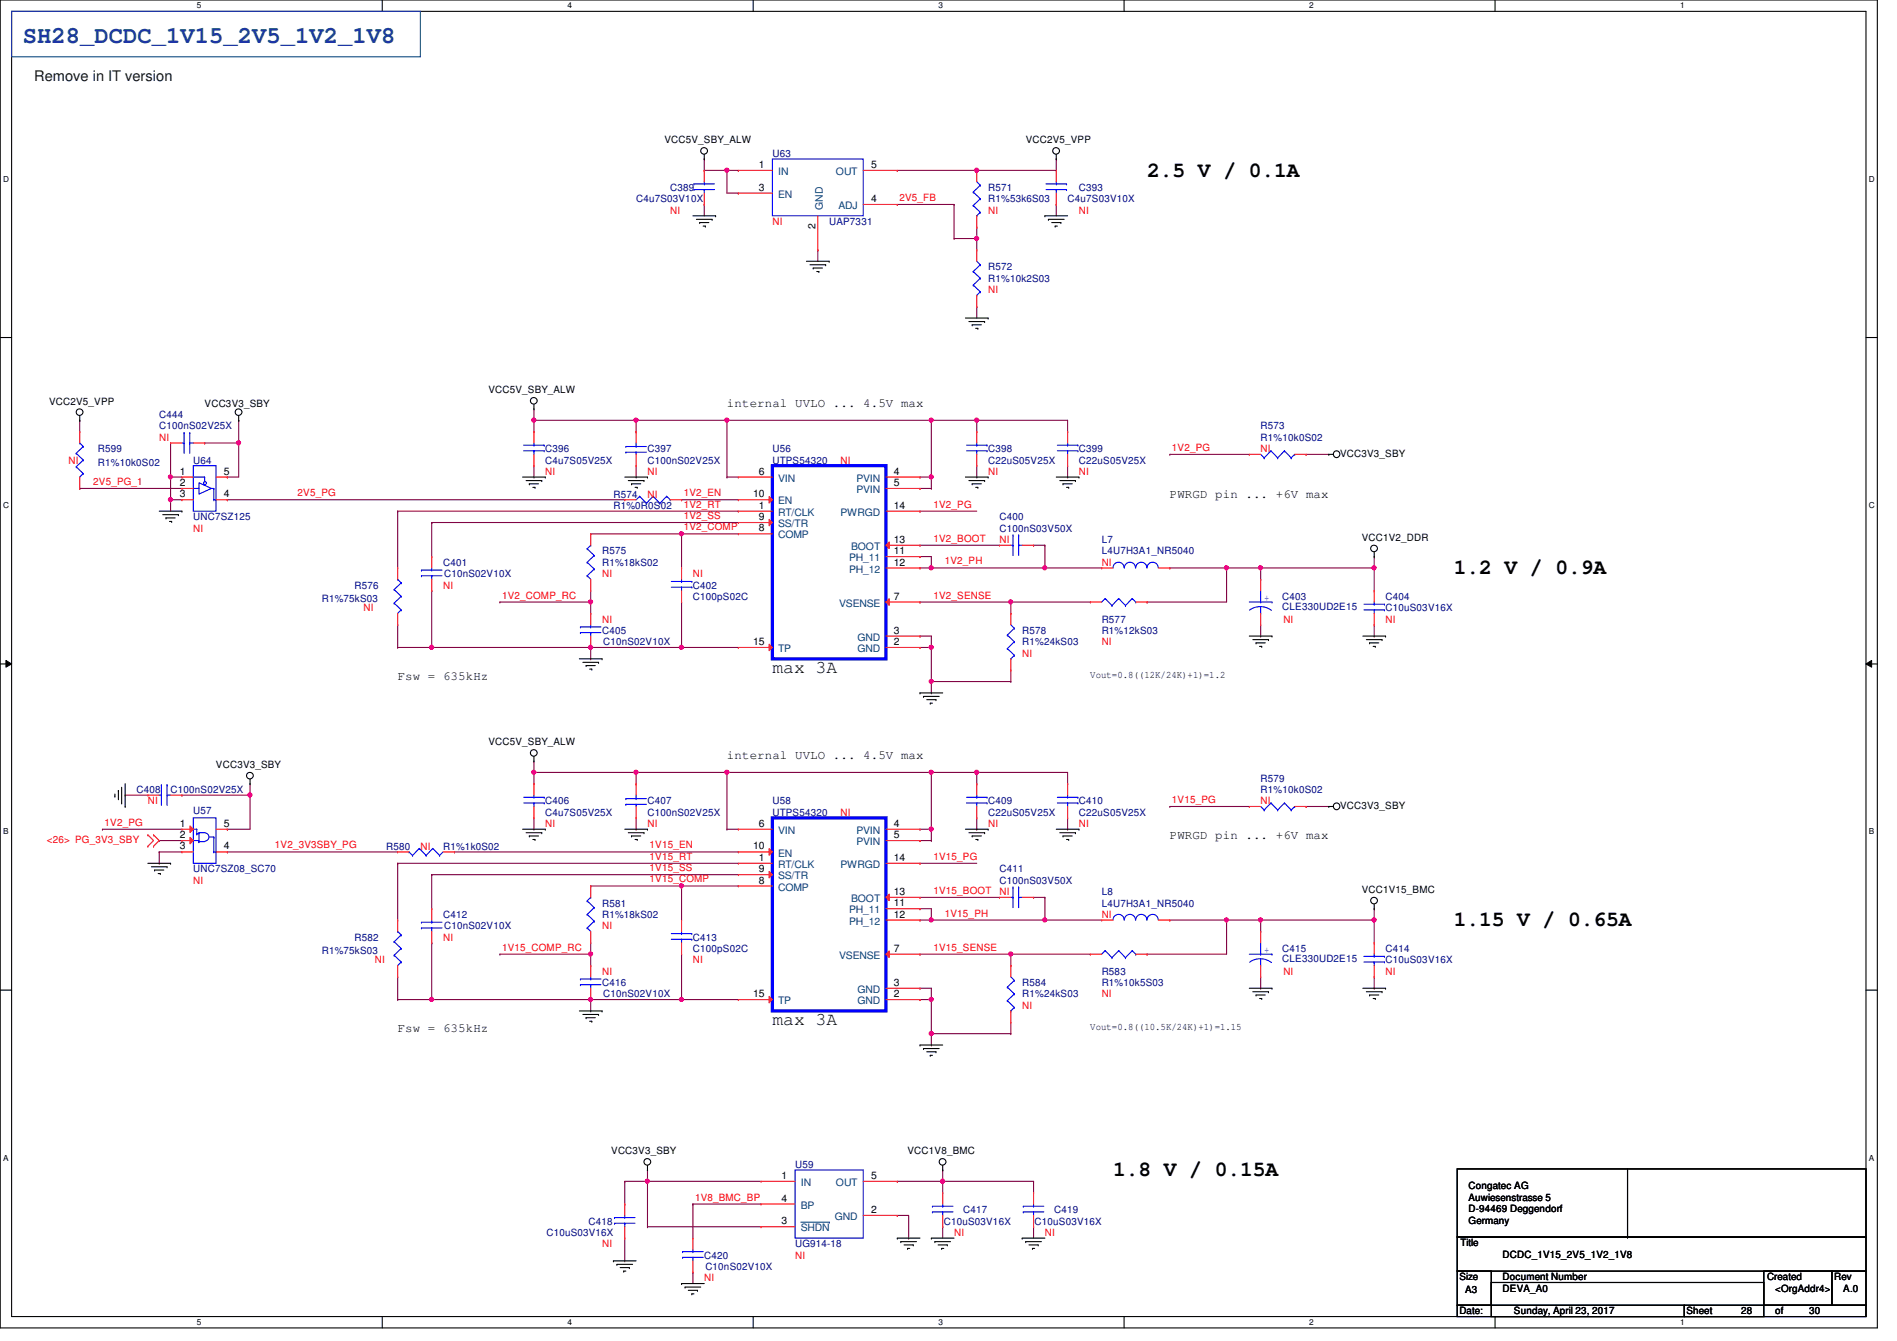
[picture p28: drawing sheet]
<svg xmlns="http://www.w3.org/2000/svg" width="297mm" height="210mm" viewBox="0 0 297 210" stroke-linecap="round" stroke-linejoin="round" font-family="sans-serif">
<defs><g id="words">
<text font-size="3.7" fill="#004080" x="3.6" y="6.7">SH28_DCDC_1V15_2V5_1V2_1V8</text>
<g font-size="3.3">
<text x="179.6" y="27.6">2.5 V / 0.1A</text>
<text x="227.6" y="89.9">1.2 V / 0.9A</text>
<text x="227.6" y="145">1.15 V / 0.65A</text>
<text x="174.3" y="184.1">1.8 V / 0.15A</text>
</g>
<g font-size="2.8">
<text x="120.9" y="105.4">max 3A</text>
<text x="120.9" y="160.5">max 3A</text>
</g>
<text font-size="2.3" fill="#004000" x="5.4" y="12.7">Remove in IT version</text>
<g font-size="1.9">
<text x="113.8" y="63.8">internal UVLO ... 4.5V max</text>
<text x="183.2" y="78">PWRGD pin ... +6V max</text>
<text x="62.3" y="106.4">Fsw = 635kHz</text>
<text x="113.8" y="118.9">internal UVLO ... 4.5V max</text>
<text x="183.2" y="131.3">PWRGD pin ... +6V max</text>
<text x="62.3" y="161.5">Fsw = 635kHz</text>
</g>
<g font-size="1.6">
<text x="104.1" y="22.4">VCC5V_SBY_ALW</text>
<text x="160.6" y="22.4">VCC2V5_VPP</text>
<text x="118.8" y="26.3">1</text>
<text x="118.8" y="29.8">3</text>
<text x="136.4" y="26.3">5</text>
<text x="127.7" y="35.9" transform="rotate(-90 127.7 35.9)">2</text>
<text x="136.4" y="31.6">4</text>
<text x="7.7" y="63.3">VCC2V5_VPP</text>
<text x="32" y="63.7">VCC3V3_SBY</text>
<text x="76.5" y="61.6">VCC5V_SBY_ALW</text>
<text x="209.8" y="71.5">VCC3V3_SBY</text>
<text x="28.1" y="74.3">1</text>
<text x="28.1" y="76.1">2</text>
<text x="28.1" y="77.9">3</text>
<text x="35" y="77.9">4</text>
<text x="35" y="74.3">5</text>
<text x="117.9" y="77.9">10</text>
<text x="118.8" y="74.3">6</text>
<text x="140" y="74.3">4</text>
<text x="140" y="76.1">5</text>
<text x="118.8" y="79.6">1</text>
<text x="118.8" y="83.2">8</text>
<text x="118.8" y="81.4">9</text>
<text x="140" y="79.6">14</text>
<text x="140" y="85">13</text>
<text x="140" y="88.5">12</text>
<text x="140" y="86.7">11</text>
<text x="213.2" y="84.7">VCC1V2_DDR</text>
<text x="140" y="93.9">7</text>
<text x="117.9" y="101">15</text>
<text x="140" y="101">2</text>
<text x="140" y="99.2">3</text>
<text x="170.7" y="106.1">Vout=0.8((12K/24K)+1)=1.2</text>
<text x="76.5" y="116.7">VCC5V_SBY_ALW</text>
<text x="33.8" y="120.2">VCC3V3_SBY</text>
<text x="28.1" y="129.4">1</text>
<text x="28.1" y="131.2">2</text>
<text x="35" y="129.4">5</text>
<text x="118.8" y="129.4">6</text>
<text x="140" y="129.4">4</text>
<text x="140" y="131.2">5</text>
<text x="209.8" y="126.6">VCC3V3_SBY</text>
<text x="28.1" y="133">3</text>
<text x="35" y="133">4</text>
<text x="117.9" y="133">10</text>
<text x="118.8" y="134.7">1</text>
<text x="118.8" y="136.5">9</text>
<text x="140" y="134.7">14</text>
<text x="118.8" y="138.3">8</text>
<text x="140" y="140.1">13</text>
<text x="140" y="143.6">12</text>
<text x="140" y="141.9">11</text>
<text x="213.2" y="139.8">VCC1V15_BMC</text>
<text x="140" y="149">7</text>
<text x="140" y="154.3">3</text>
<text x="117.9" y="156.1">15</text>
<text x="140" y="156.1">2</text>
<text x="170.7" y="161.2">Vout=0.8((10.5K/24K)+1)=1.15</text>
<text x="95.7" y="180.7">VCC3V3_SBY</text>
<text x="122.4" y="184.5">1</text>
<text x="136.4" y="184.5">5</text>
<text x="142.1" y="180.7">VCC1V8_BMC</text>
<text x="122.4" y="191.6">3</text>
<text x="122.4" y="188.1">4</text>
<text x="136.4" y="189.9">2</text>
<text x="230" y="186.2">Congatec AG</text>
<text x="230" y="188">Auwiesenstrasse 5</text>
<text x="230" y="189.7">D-94469 Deggendorf</text>
<text x="230" y="191.5">Germany</text>
<text x="228.7" y="195.1">Title</text>
<text x="235.3" y="196.8">DCDC_1V15_2V5_1V2_1V8</text>
<text x="228.5" y="200.4">Size</text>
<text x="229.4" y="202.4">A3</text>
<text x="235.3" y="202.2">DEVA_A0</text>
<text x="235.3" y="200.4">Document Number</text>
<text x="276.7" y="200.4">Created</text>
<text x="278" y="202.2">&lt;OrgAddr4&gt;</text>
<text x="287.2" y="200.4">Rev</text>
<text x="288.6" y="202.2">A.0</text>
<text x="228.5" y="205.7">Date:</text>
<text x="237.1" y="205.7">Sunday, April 23, 2017</text>
<text x="264.1" y="205.7">Sheet</text>
<text x="272.6" y="205.7">28</text>
<text x="278" y="205.7">of</text>
<text x="283.3" y="205.7">30</text>
</g>
<g font-size="1.6" fill="#000080">
<text x="104.9" y="29.9">C389</text>
<text x="120.9" y="24.6">U63</text>
<text x="154.7" y="29.9">R571</text>
<text x="168.9" y="29.9">C393</text>
<text x="99.6" y="31.7">C4u7S03V10X</text>
<text x="129.8" y="35.2">UAP7331</text>
<text x="154.7" y="31.7">R1%53k6S03</text>
<text x="167.2" y="31.7">C4u7S03V10X</text>
<text x="154.7" y="42.3">R572</text>
<text x="154.7" y="44.1">R1%10k2S03</text>
<text x="24.9" y="65.4">C444</text>
<text x="15.3" y="70.8">R599</text>
<text x="24.9" y="67.2">C100nS02V25X</text>
<text x="85.4" y="70.8">C396</text>
<text x="101.4" y="70.8">C397</text>
<text x="120.9" y="70.8">U56</text>
<text x="154.7" y="70.8">C398</text>
<text x="168.9" y="70.8">C399</text>
<text x="197.4" y="67.2">R573</text>
<text x="197.4" y="69">R1%10k0S02</text>
<text x="15.3" y="72.9">R1%10k0S02</text>
<text x="30.3" y="72.6">U64</text>
<text x="85.4" y="72.6">C4u7S05V25X</text>
<text x="96.1" y="77.9">R574</text>
<text x="101.4" y="72.6">C100nS02V25X</text>
<text x="120.9" y="72.6">UTPS54320</text>
<text x="154.7" y="72.6">C22uS05V25X</text>
<text x="168.9" y="72.6">C22uS05V25X</text>
<text x="30.3" y="81.4">UNC7SZ125</text>
<text x="96.1" y="79.7">R1%0R0S02</text>
<text x="156.5" y="81.4">C400</text>
<text x="156.5" y="83.2">C100nS03V50X</text>
<text x="69.4" y="88.6">C401</text>
<text x="94.3" y="86.8">R575</text>
<text x="94.3" y="88.6">R1%18kS02</text>
<text x="172.5" y="85">L7</text>
<text x="172.5" y="86.8">L4U7H3A1_NR5040</text>
<text x="50.4" y="94.2">R1%75kS03</text>
<text x="55.5" y="92.1">R576</text>
<text x="69.6" y="90.3">C10nS02V10X</text>
<text x="108.5" y="92.1">C402</text>
<text x="108.5" y="93.9">C100pS02C</text>
<text x="200.8" y="93.9">C403</text>
<text x="200.8" y="95.5">CLE330UD2E15</text>
<text x="217" y="93.9">C404</text>
<text x="217" y="95.7">C10uS03V16X</text>
<text x="94.3" y="99.2">C405</text>
<text x="94.4" y="101">C10nS02V10X</text>
<text x="160.1" y="99.2">R578</text>
<text x="160.1" y="101">R1%24kS03</text>
<text x="172.5" y="97.5">R577</text>
<text x="172.5" y="99.2">R1%12kS03</text>
<text x="21.4" y="124.1">C408</text>
<text x="26.7" y="124.1">C100nS02V25X</text>
<text x="85.4" y="125.9">C406</text>
<text x="101.4" y="125.9">C407</text>
<text x="120.9" y="125.9">U58</text>
<text x="154.7" y="125.9">C409</text>
<text x="168.9" y="125.9">C410</text>
<text x="197.4" y="122.3">R579</text>
<text x="197.4" y="124.1">R1%10k0S02</text>
<text x="30.3" y="127.3">U57</text>
<text x="85.4" y="127.7">C4u7S05V25X</text>
<text x="101.4" y="127.7">C100nS02V25X</text>
<text x="120.9" y="127.7">UTPS54320</text>
<text x="154.7" y="127.7">C22uS05V25X</text>
<text x="168.9" y="127.7">C22uS05V25X</text>
<text x="30.3" y="136.6">UNC7SZ08_SC70</text>
<text x="60.5" y="133">R580</text>
<text x="69.4" y="133">R1%1k0S02</text>
<text x="156.5" y="136.6">C411</text>
<text x="69.4" y="143.7">C412</text>
<text x="94.3" y="141.9">R581</text>
<text x="94.3" y="143.7">R1%18kS02</text>
<text x="156.5" y="138.3">C100nS03V50X</text>
<text x="172.5" y="140.1">L8</text>
<text x="172.5" y="141.9">L4U7H3A1_NR5040</text>
<text x="50.4" y="149.4">R1%75kS03</text>
<text x="55.5" y="147.2">R582</text>
<text x="69.6" y="145.5">C10nS02V10X</text>
<text x="108.5" y="147.2">C413</text>
<text x="108.5" y="149">C100pS02C</text>
<text x="200.8" y="149">C415</text>
<text x="217" y="149">C414</text>
<text x="94.3" y="154.3">C416</text>
<text x="160.1" y="154.3">R584</text>
<text x="172.5" y="152.6">R583</text>
<text x="172.5" y="154.3">R1%10k5S03</text>
<text x="200.8" y="150.6">CLE330UD2E15</text>
<text x="217" y="150.8">C10uS03V16X</text>
<text x="94.4" y="156.1">C10nS02V10X</text>
<text x="160.1" y="156.1">R1%24kS03</text>
<text x="124.5" y="182.8">U59</text>
<text x="92.2" y="191.7">C418</text>
<text x="147.8" y="191.7">C10uS03V16X</text>
<text x="150.8" y="189.9">C417</text>
<text x="162" y="191.7">C10uS03V16X</text>
<text x="165.1" y="189.9">C419</text>
<text x="85.6" y="193.5">C10uS03V16X</text>
<text x="110.3" y="197">C420</text>
<text x="124.5" y="195.2">UG914-18</text>
<text x="110.4" y="198.8">C10nS02V10X</text>
</g>
<g font-size="1.6" fill="#004080">
<text x="121.8" y="27.4">IN</text>
<text x="130.9" y="27.4">OUT</text>
<text x="121.8" y="30.9">EN</text>
<text x="128.8" y="32.9" transform="rotate(-90 128.8 32.9)">GND</text>
<text x="131.3" y="32.7">ADJ</text>
<text x="121.8" y="75.4">VIN</text>
<text x="134.1" y="75.4">PVIN</text>
<text x="134.1" y="77.2">PVIN</text>
<text x="121.8" y="80.7">RT/CLK</text>
<text x="121.8" y="82.5">SS/TR</text>
<text x="121.8" y="79">EN</text>
<text x="131.6" y="80.7">PWRGD</text>
<text x="121.8" y="84.3">COMP</text>
<text x="133" y="89.6">PH_12</text>
<text x="133" y="87.8">PH_11</text>
<text x="133.3" y="86.1">BOOT</text>
<text x="131.4" y="95">VSENSE</text>
<text x="134.3" y="100.3">GND</text>
<text x="121.8" y="102.1">TP</text>
<text x="134.3" y="102.1">GND</text>
<text x="121.8" y="130.5">VIN</text>
<text x="134.1" y="130.5">PVIN</text>
<text x="121.8" y="135.8">RT/CLK</text>
<text x="121.8" y="137.6">SS/TR</text>
<text x="121.8" y="134.1">EN</text>
<text x="131.6" y="135.8">PWRGD</text>
<text x="134.1" y="132.3">PVIN</text>
<text x="121.8" y="139.4">COMP</text>
<text x="133" y="143">PH_11</text>
<text x="133.3" y="141.2">BOOT</text>
<text x="133" y="144.7">PH_12</text>
<text x="131.4" y="150.1">VSENSE</text>
<text x="134.3" y="155.4">GND</text>
<text x="121.8" y="157.2">TP</text>
<text x="134.3" y="157.2">GND</text>
<text x="125.4" y="185.6">IN</text>
<text x="130.9" y="185.6">OUT</text>
<text x="125.4" y="189.2">BP</text>
<text x="130.7" y="191">GND</text>
<text x="125.4" y="192.7">SHDN</text>
</g>
<g font-size="1.6" fill="#f00">
<text x="104.9" y="33.4">NI</text>
<text x="120.9" y="35.2">NI</text>
<text x="140.8" y="31.5">2V5_FB</text>
<text x="154.7" y="33.4">NI</text>
<text x="168.9" y="33.4">NI</text>
<text x="154.7" y="45.9">NI</text>
<text x="24.9" y="69">NI</text>
<text x="183.5" y="70.6">1V2_PG</text>
<text x="197.4" y="70.8">NI</text>
<text x="10.7" y="72.6">NI</text>
<text x="14.6" y="75.9">2V5_PG_1</text>
<text x="46.6" y="77.7">2V5_PG</text>
<text x="85.4" y="74.3">NI</text>
<text x="101.4" y="74.3">NI</text>
<text x="101.4" y="77.9">NI</text>
<text x="107.1" y="77.7">1V2_EN</text>
<text x="131.6" y="72.6">NI</text>
<text x="154.7" y="74.3">NI</text>
<text x="168.9" y="74.3">NI</text>
<text x="30.3" y="83.2">NI</text>
<text x="107.1" y="79.5">1V2_RT</text>
<text x="107.1" y="83">1V2_COMP</text>
<text x="107.1" y="81.2">1V2_SS</text>
<text x="146.2" y="79.5">1V2_PG</text>
<text x="146.2" y="84.8">1V2_BOOT</text>
<text x="148" y="88.3">1V2_PH</text>
<text x="156.5" y="85">NI</text>
<text x="172.5" y="88.6">NI</text>
<text x="56.9" y="95.7">NI</text>
<text x="69.4" y="92.1">NI</text>
<text x="78.6" y="93.7">1V2_COMP_RC</text>
<text x="94.3" y="90.3">NI</text>
<text x="108.5" y="90.3">NI</text>
<text x="146.2" y="93.7">1V2_SENSE</text>
<text x="94.3" y="97.5">NI</text>
<text x="172.5" y="101">NI</text>
<text x="201" y="97.5">NI</text>
<text x="217" y="97.5">NI</text>
<text x="160.1" y="102.8">NI</text>
<text x="23.2" y="125.9">NI</text>
<text x="183.5" y="125.7">1V15_PG</text>
<text x="197.4" y="125.9">NI</text>
<text x="7.3" y="132">&lt;26&gt; PG_3V3_SBY</text>
<text x="16.4" y="129.2">1V2_PG</text>
<text x="85.4" y="129.5">NI</text>
<text x="101.4" y="129.5">NI</text>
<text x="131.6" y="127.7">NI</text>
<text x="154.7" y="129.5">NI</text>
<text x="168.9" y="129.5">NI</text>
<text x="43" y="132.8">1V2_3V3SBY_PG</text>
<text x="65.8" y="133">NI</text>
<text x="101.7" y="134.6">1V15_RT</text>
<text x="101.7" y="136.4">1V15_SS</text>
<text x="101.7" y="132.8">1V15_EN</text>
<text x="146.2" y="134.6">1V15_PG</text>
<text x="30.3" y="138.3">NI</text>
<text x="101.7" y="138.1">1V15_COMP</text>
<text x="146.2" y="139.9">1V15_BOOT</text>
<text x="148" y="143.5">1V15_PH</text>
<text x="156.5" y="140.1">NI</text>
<text x="172.5" y="143.7">NI</text>
<text x="69.4" y="147.2">NI</text>
<text x="78.6" y="148.8">1V15_COMP_RC</text>
<text x="94.3" y="145.5">NI</text>
<text x="146.2" y="148.8">1V15_SENSE</text>
<text x="58.7" y="150.8">NI</text>
<text x="94.3" y="152.6">NI</text>
<text x="108.5" y="150.8">NI</text>
<text x="201" y="152.6">NI</text>
<text x="217" y="152.6">NI</text>
<text x="160.1" y="157.9">NI</text>
<text x="172.5" y="156.1">NI</text>
<text x="108.8" y="187.9">1V8_BMC_BP</text>
<text x="94.3" y="195.2">NI</text>
<text x="124.5" y="197">NI</text>
<text x="149.4" y="193.5">NI</text>
<text x="163.6" y="193.5">NI</text>
<text x="110.3" y="200.6">NI</text>
</g>
<g font-size="1.6" fill="#00f">
<text x="197.9" y="94">+</text>
<text x="197.9" y="149.1">+</text>
</g>
<g font-size="1.3">
<text x="30.8" y="1.3">5</text>
<text x="88.9" y="1.3">4</text>
<text x="146.9" y="1.3">3</text>
<text x="205" y="1.3">2</text>
<text x="263.1" y="1.3">1</text>
<text x=".5" y="28.4">D</text>
<text x="292.6" y="28.4">D</text>
<text x=".5" y="79.5">C</text>
<text x="292.6" y="79.5">C</text>
<text x=".5" y="130.6">B</text>
<text x="292.6" y="130.6">B</text>
<text x=".5" y="181.7">A</text>
<text x="292.6" y="181.7">A</text>
<text x="30.8" y="207.4">5</text>
<text x="88.9" y="207.4">4</text>
<text x="146.9" y="207.4">3</text>
<text x="205" y="207.4">2</text>
<text x="263.1" y="207.4">1</text>
</g>
</g></defs>
<path d="M0 0h294v207.9h-294zM1.8 1.8h290.4v204.3h-290.4z" fill="none" stroke="#000" stroke-width=".17"/>
<g fill="#fff">
<path d="M30.8 .2h.7v1.4h-.7z"/>
<path d="M30.8 206.2h.7v1.4h-.7z"/>
</g>
<path d="M59.9 0v1.8M59.9 206.1v1.8" fill="none" stroke="#000" stroke-width=".17"/>
<g fill="#fff">
<path d="M88.9 .2h.6v1.4h-.6z"/>
<path d="M88.9 206.2h.6v1.4h-.6z"/>
</g>
<path d="M117.9 0v1.8M117.9 206.1v1.8" fill="none" stroke="#000" stroke-width=".17"/>
<g fill="#fff">
<path d="M146.9 .2h.7v1.4h-.7z"/>
<path d="M146.9 206.2h.7v1.4h-.7z"/>
</g>
<path d="M176 0v1.8M176 206.1v1.8" fill="none" stroke="#000" stroke-width=".17"/>
<g fill="#fff">
<path d="M205 .2h.7v1.4h-.7z"/>
<path d="M205 206.2h.7v1.4h-.7z"/>
</g>
<path d="M234.1 0v1.8M234.1 206.1v1.8" fill="none" stroke="#000" stroke-width=".17"/>
<g fill="#fff">
<path d="M263.1 .2h.7v1.4h-.7z"/>
<path d="M263.1 206.2h.7v1.4h-.7z"/>
<path d="M.5 27.3h.9v1.4h-.9z"/>
<path d="M292.6 27.3h.9v1.4h-.9z"/>
<path d="M.5 78.4h.9v1.4h-.9z"/>
<path d="M292.6 78.4h.9v1.4h-.9z"/>
</g>
<path d="M0 52.8h1.8M292.2 52.8h1.8" fill="none" stroke="#000" stroke-width=".17"/>
<g fill="#fff">
<path d="M.5 129.5h.8v1.4h-.8z"/>
<path d="M292.6 129.5h.9v1.4h-.9z"/>
</g>
<path d="M0 103.9h1.8M292.2 103.9h1.8" fill="none" stroke="#000" stroke-width=".17"/>
<path d="M.9 103.4l.9 .5-.9 .5zM292.2 103.9l.9-.5v1z" fill="#000"/>
<path d="M.9 103.4l.9 .5-.9 .5zM292.2 103.9l.9-.5v1z" fill="none" stroke="#000" stroke-width=".16"/>
<g fill="#fff">
<path d="M.5 180.5h.8v1.4h-.8z"/>
<path d="M292.6 180.5h.9v1.4h-.9z"/>
</g>
<path d="M0 155h1.8M292.2 155h1.8" fill="none" stroke="#000" stroke-width=".17"/>
<path d="M1.8 1.8h64v7.1h-64z" fill="none" stroke="#004080" stroke-width=".17"/>
<g fill="none" stroke="#800040" stroke-width=".17">
<path d="M62.3 135.1h.1M62.3 135.1v8.9M62.3 135.1h53.3M113.8 120.9h.1M113.8 120.9v8.9M152.9 120.9h.1M152.9 120.9h14.3M183.2 126.2h.1M183.2 126.2h12.4M67.6 147.6h.1M67.6 147.6v8.9M92.5 149.4h.1"/>
<path d="M92.5 158.2h.1M92.5 147.6v1.8M92.5 156.5v1.7M144.1 154.7h.1M144.1 149.4h.1M144.1 149.4h26.6M144.1 154.7h1.7v1.8M145.8 156.5h.1M158.3 149.4h.1M158.3 151.1h.1M158.3 149.4v1.7M161.8 140.5h.1"/>
<path d="M161.8 140.5h1.8M163.6 140.5h.1M163.6 140.5v3.5M192.1 144h.1M192.1 144v5.4"/>
</g>
<circle cx="158.3" cy="149.3" r=".32" fill="#f0f"/>
<circle cx="158.3" cy="149.3" r=".32" fill="none" stroke="#f0f" stroke-width=".17"/>
<path d="M106.7 156.5h.1M106.7 156.5h8.9" fill="none" stroke="#800040" stroke-width=".17"/>
<circle cx="106.7" cy="156.4" r=".32" fill="#f0f"/>
<circle cx="106.7" cy="156.4" r=".32" fill="none" stroke="#f0f" stroke-width=".17"/>
<path d="M83.6 129.8h.1M83.6 128v1.8M78.3 149.4h.1M78.3 149.4h14.2v1.7M92.5 151.1h.1M144.1 156.5h.1M144.1 156.5h1.7M145.8 163.6h.1M145.8 161.8v1.8" fill="none" stroke="#800040" stroke-width=".17"/>
<circle cx="92.5" cy="149.3" r=".32" fill="#f0f"/>
<circle cx="92.5" cy="149.3" r=".32" fill="none" stroke="#f0f" stroke-width=".17"/>
<path d="M113.8 129.8h.1M113.8 129.8h1.8M144.1 131.6h.1M144.1 131.6h1.7M145.8 161.8h.1M145.8 161.8h12.5" fill="none" stroke="#800040" stroke-width=".17"/>
<circle cx="145.8" cy="161.8" r=".32" fill="#f0f"/>
<circle cx="145.8" cy="161.8" r=".32" fill="none" stroke="#f0f" stroke-width=".17"/>
<path d="M83.6 122.7h.1M83.6 120.9v1.8M145.8 144h.1M145.8 144h17.8M158.3 161.8h.1M158.3 160v1.8" fill="none" stroke="#800040" stroke-width=".17"/>
<circle cx="163.6" cy="144" r=".32" fill="#f0f"/>
<circle cx="163.6" cy="144" r=".32" fill="none" stroke="#f0f" stroke-width=".17"/>
<circle cx="145.8" cy="144" r=".32" fill="#f0f"/>
<circle cx="145.8" cy="144" r=".32" fill="none" stroke="#f0f" stroke-width=".17"/>
<path d="M145.8 120.9h.1M145.8 120.9h7.1M192.1 144h.1M192.1 144h5.3" fill="none" stroke="#800040" stroke-width=".17"/>
<circle cx="152.9" cy="120.9" r=".32" fill="#f0f"/>
<circle cx="152.9" cy="120.9" r=".32" fill="none" stroke="#f0f" stroke-width=".17"/>
<circle cx="145.8" cy="120.9" r=".32" fill="#f0f"/>
<circle cx="145.8" cy="120.9" r=".32" fill="none" stroke="#f0f" stroke-width=".17"/>
<path d="M92.5 138.7h.1M92.5 138.7h14.2M145.8 131.6h.1M145.8 129.8v1.8" fill="none" stroke="#800040" stroke-width=".17"/>
<circle cx="145.8" cy="129.8" r=".32" fill="#f0f"/>
<circle cx="145.8" cy="129.8" r=".32" fill="none" stroke="#f0f" stroke-width=".17"/>
<path d="M83.6 120.9h.1M83.6 120.9h16v1.8M99.6 122.7h.1M113.8 120.9h.1M113.8 120.9h32" fill="none" stroke="#800040" stroke-width=".17"/>
<circle cx="83.6" cy="120.9" r=".32" fill="#f0f"/>
<circle cx="83.6" cy="120.9" r=".32" fill="none" stroke="#f0f" stroke-width=".17"/>
<path d="M106.7 138.7h.1M106.7 138.7v5.3M106.7 138.7h8.9M62.3 156.5h.1M62.3 156.5h5.3" fill="none" stroke="#800040" stroke-width=".17"/>
<circle cx="106.7" cy="138.7" r=".32" fill="#f0f"/>
<circle cx="106.7" cy="138.7" r=".32" fill="none" stroke="#f0f" stroke-width=".17"/>
<path d="M145.8 156.5h.1M145.8 156.5v5.3" fill="none" stroke="#800040" stroke-width=".17"/>
<circle cx="145.8" cy="156.4" r=".32" fill="#f0f"/>
<circle cx="145.8" cy="156.4" r=".32" fill="none" stroke="#f0f" stroke-width=".17"/>
<g fill="none" stroke="#800040" stroke-width=".17">
<path d="M67.6 136.9h.1M67.6 136.9h48M67.6 136.9v5.3M99.6 129.8h.1M99.6 128v1.8M144.1 129.8h.1M145.8 120.9h.1M145.8 120.9v8.9h-1.7M152.9 122.7h.1M152.9 129.8h.1M152.9 120.9v1.8M152.9 128v1.8"/>
<path d="M163.6 144h.1M163.6 144h8.9M183.2 144h.1M183.2 144h8.9"/>
</g>
<circle cx="192" cy="144" r=".32" fill="#f0f"/>
<circle cx="192" cy="144" r=".32" fill="none" stroke="#f0f" stroke-width=".17"/>
<path d="M215.2 144h.1M215.2 144v3.6" fill="none" stroke="#800040" stroke-width=".17"/>
<circle cx="215.2" cy="144" r=".32" fill="#f0f"/>
<circle cx="215.2" cy="144" r=".32" fill="none" stroke="#f0f" stroke-width=".17"/>
<path d="M83.6 119.1v1.8M83.6 120.9h.1M106.7 149.4h.1M106.7 149.4v7.1M144.1 140.5h.1M144.1 144h.1M144.1 140.5h12.4M144.1 144h1.7M145.8 144h.1M145.8 142.2v1.8M197.4 145.8h.1M197.4 144v1.8" fill="none" stroke="#800040" stroke-width=".17"/>
<circle cx="197.4" cy="144" r=".32" fill="#f0f"/>
<circle cx="197.4" cy="144" r=".32" fill="none" stroke="#f0f" stroke-width=".17"/>
<g fill="none" stroke="#800040" stroke-width=".17">
<path d="M99.6 120.9h.1M99.6 120.9h14.2M144.1 135.1h.1M144.1 135.1h8.8M167.2 122.7h.1M167.2 129.8h.1M167.2 120.9v1.8M167.2 128v1.8M204.5 126.2h.1M204.5 126.2h3.6M92.5 156.5h.1M92.5 156.5h14.2"/>
<path d="M144.1 142.2h.1M144.1 142.2h1.7M179.6 149.4h.1M179.6 149.4h12.5M197.4 144h.1M197.4 154.7h.1M197.4 144h17.8M197.4 152.9v1.8M215.2 154.7h.1M215.2 144h.1M215.2 142.2v1.8M215.2 152.9v1.8"/>
</g>
<circle cx="113.8" cy="120.9" r=".32" fill="#f0f"/>
<circle cx="113.8" cy="120.9" r=".32" fill="none" stroke="#f0f" stroke-width=".17"/>
<circle cx="99.6" cy="120.9" r=".32" fill="#f0f"/>
<circle cx="99.6" cy="120.9" r=".32" fill="none" stroke="#f0f" stroke-width=".17"/>
<path d="M67.6 156.5h.1M67.6 156.5h24.9" fill="none" stroke="#800040" stroke-width=".17"/>
<circle cx="92.5" cy="156.4" r=".32" fill="#f0f"/>
<circle cx="92.5" cy="156.4" r=".32" fill="none" stroke="#f0f" stroke-width=".17"/>
<circle cx="67.6" cy="156.4" r=".32" fill="#f0f"/>
<circle cx="67.6" cy="156.4" r=".32" fill="none" stroke="#f0f" stroke-width=".17"/>
<path d="M92.5 94.2h.1M92.5 92.5v1.7M92.5 103.1h.1M92.5 101.3v1.8M62.3 152.9h.1M62.3 152.9v3.6" fill="none" stroke="#800040" stroke-width=".17"/>
<circle cx="92.5" cy="94.2" r=".32" fill="#f0f"/>
<circle cx="92.5" cy="94.2" r=".32" fill="none" stroke="#f0f" stroke-width=".17"/>
<g fill="none" stroke="#800040" stroke-width=".17">
<path d="M113.8 65.8h.1M113.8 65.8v8.9M152.9 65.8h.1M152.9 65.8h14.3M183.2 71.1h.1M183.2 71.1h12.4M62.3 80h.1M62.3 80h53.3M62.3 80v8.9M67.6 92.5h.1M67.6 92.5v8.8M144.1 94.2h.1"/>
<path d="M144.1 94.2h26.6M158.3 94.2h.1M161.8 85.3h.1M161.8 85.3h1.8M163.6 85.3h.1M163.6 85.3v3.6M192.1 88.9h.1M192.1 88.9v5.3"/>
</g>
<circle cx="158.3" cy="94.2" r=".32" fill="#f0f"/>
<circle cx="158.3" cy="94.2" r=".32" fill="none" stroke="#f0f" stroke-width=".17"/>
<path d="M144.1 99.6h.1M144.1 99.6h1.7v1.7M158.3 96h.1M158.3 94.2v1.8M106.7 101.3h.1M106.7 101.3h8.9M144.1 101.3h.1M144.1 101.3h1.7M145.8 101.3h.1M145.8 108.5h.1M145.8 106.7v1.8" fill="none" stroke="#800040" stroke-width=".17"/>
<circle cx="106.7" cy="101.3" r=".32" fill="#f0f"/>
<circle cx="106.7" cy="101.3" r=".32" fill="none" stroke="#f0f" stroke-width=".17"/>
<g fill="none" stroke="#800040" stroke-width=".17">
<path d="M83.6 74.7h.1M83.6 72.9v1.8M113.8 74.7h.1M113.8 74.7h1.8M144.1 76.5h.1M144.1 76.5h1.7M78.3 94.2h.1M78.3 94.2h14.2v1.8M92.5 96h.1M145.8 88.9h.1M145.8 88.9h17.8M192.1 88.9h.1"/>
<path d="M192.1 88.9h5.3"/>
</g>
<circle cx="163.6" cy="88.9" r=".32" fill="#f0f"/>
<circle cx="163.6" cy="88.9" r=".32" fill="none" stroke="#f0f" stroke-width=".17"/>
<circle cx="145.8" cy="88.9" r=".32" fill="#f0f"/>
<circle cx="145.8" cy="88.9" r=".32" fill="none" stroke="#f0f" stroke-width=".17"/>
<path d="M83.6 67.6h.1M83.6 65.8v1.8" fill="none" stroke="#800040" stroke-width=".17"/>
<circle cx="83.6" cy="65.8" r=".32" fill="#f0f"/>
<circle cx="83.6" cy="65.8" r=".32" fill="none" stroke="#f0f" stroke-width=".17"/>
<path d="M113.8 65.8h.1M113.8 65.8h39.1M145.8 76.5h.1M145.8 65.8h.1M145.8 74.7v1.8M92.5 83.6h.1M92.5 83.6h14.2M145.8 106.7h.1M145.8 106.7h12.5M158.3 106.7h.1M158.3 104.9v1.8" fill="none" stroke="#800040" stroke-width=".17"/>
<circle cx="152.9" cy="65.8" r=".32" fill="#f0f"/>
<circle cx="152.9" cy="65.8" r=".32" fill="none" stroke="#f0f" stroke-width=".17"/>
<circle cx="145.8" cy="65.8" r=".32" fill="#f0f"/>
<circle cx="145.8" cy="65.8" r=".32" fill="none" stroke="#f0f" stroke-width=".17"/>
<path d="M144.1 74.7h.1M144.1 74.7h1.7M145.8 101.3h.1M145.8 101.3v5.4" fill="none" stroke="#800040" stroke-width=".17"/>
<circle cx="145.8" cy="106.7" r=".32" fill="#f0f"/>
<circle cx="145.8" cy="106.7" r=".32" fill="none" stroke="#f0f" stroke-width=".17"/>
<circle cx="145.8" cy="101.3" r=".32" fill="#f0f"/>
<circle cx="145.8" cy="101.3" r=".32" fill="none" stroke="#f0f" stroke-width=".17"/>
<path d="M106.7 83.6h.1M106.7 83.6h8.9" fill="none" stroke="#800040" stroke-width=".17"/>
<circle cx="106.7" cy="83.5" r=".32" fill="#f0f"/>
<circle cx="106.7" cy="83.5" r=".32" fill="none" stroke="#f0f" stroke-width=".17"/>
<path d="M83.6 65.8h.1M83.6 65.8h16v1.8M99.6 67.6h.1M145.8 65.8h.1M145.8 65.8v8.9M106.7 83.6h.1M106.7 83.6v5.3M163.6 88.9h.1M163.6 88.9h8.9M62.3 101.3h.1M62.3 101.3h5.3" fill="none" stroke="#800040" stroke-width=".17"/>
<circle cx="145.8" cy="74.6" r=".32" fill="#f0f"/>
<circle cx="145.8" cy="74.6" r=".32" fill="none" stroke="#f0f" stroke-width=".17"/>
<path d="M99.6 74.7h.1M99.6 72.9v1.8M152.9 74.7h.1M152.9 67.6h.1M152.9 65.8v1.8M152.9 72.9v1.8M183.2 88.9h.1M183.2 88.9h8.9" fill="none" stroke="#800040" stroke-width=".17"/>
<circle cx="192" cy="88.9" r=".32" fill="#f0f"/>
<circle cx="192" cy="88.9" r=".32" fill="none" stroke="#f0f" stroke-width=".17"/>
<path d="M83.6 65.8h.1M83.6 64v1.8M67.6 81.8h.1M67.6 81.8v5.3M67.6 81.8h48M106.7 94.2h.1M106.7 94.2v7.1M197.4 88.9h.1M197.4 88.9h17.8M215.2 88.9h.1M215.2 88.9v3.6" fill="none" stroke="#800040" stroke-width=".17"/>
<circle cx="215.2" cy="88.9" r=".32" fill="#f0f"/>
<circle cx="215.2" cy="88.9" r=".32" fill="none" stroke="#f0f" stroke-width=".17"/>
<circle cx="197.4" cy="88.9" r=".32" fill="#f0f"/>
<circle cx="197.4" cy="88.9" r=".32" fill="none" stroke="#f0f" stroke-width=".17"/>
<g fill="none" stroke="#800040" stroke-width=".17">
<path d="M99.6 65.8h.1M99.6 65.8h14.2M167.2 74.7h.1M167.2 67.6h.1M167.2 65.8v1.8M167.2 72.9v1.8M204.5 71.1h.1M204.5 71.1h3.6M144.1 88.9h.1M144.1 85.3h.1M144.1 80h.1M144.1 88.9h1.7"/>
<path d="M144.1 85.3h12.4M144.1 80h8.8M145.8 88.9h.1M145.8 87.1v1.8M197.4 90.7h.1M197.4 99.6h.1M197.4 88.9v1.8M197.4 97.8v1.8M215.2 99.6h.1M215.2 97.8v1.8M92.5 101.3h.1M92.5 101.3h14.2"/>
</g>
<circle cx="113.8" cy="65.8" r=".32" fill="#f0f"/>
<circle cx="113.8" cy="65.8" r=".32" fill="none" stroke="#f0f" stroke-width=".17"/>
<circle cx="99.6" cy="65.8" r=".32" fill="#f0f"/>
<circle cx="99.6" cy="65.8" r=".32" fill="none" stroke="#f0f" stroke-width=".17"/>
<path d="M62.3 97.8h.1M62.3 97.8v3.5M144.1 87.1h.1M144.1 87.1h1.7M179.6 94.2h.1M179.6 94.2h12.5M215.2 88.9h.1M215.2 87.1v1.8M67.6 101.3h.1M67.6 101.3h24.9" fill="none" stroke="#800040" stroke-width=".17"/>
<circle cx="92.5" cy="101.3" r=".32" fill="#f0f"/>
<circle cx="92.5" cy="101.3" r=".32" fill="none" stroke="#f0f" stroke-width=".17"/>
<circle cx="67.6" cy="101.3" r=".32" fill="#f0f"/>
<circle cx="67.6" cy="101.3" r=".32" fill="none" stroke="#f0f" stroke-width=".17"/>
<g fill="none" stroke="#800040" stroke-width=".17">
<path d="M35.6 78.2h.1M35.6 78.2h62.2M106.7 78.2h.1M106.7 78.2h8.9M16 129.8h.1M16 129.8h12.5M24.9 135.1h.1M24.9 133.3h.1M24.9 133.3h3.6M24.9 133.3v1.8M28.5 124.5h.1M28.5 124.5h10.7"/>
<path d="M35.6 129.8h.1M35.6 129.8h3.6M39.2 124.5h.1M39.2 122.7v1.8M71.2 133.3h.1M71.2 133.3h44.4"/>
</g>
<circle cx="39.1" cy="124.4" r=".32" fill="#f0f"/>
<circle cx="39.1" cy="124.4" r=".32" fill="none" stroke="#f0f" stroke-width=".17"/>
<g fill="none" stroke="#800040" stroke-width=".17">
<path d="M19.6 124.5h.1M19.6 124.5h3.6M24.9 131.6h.1M24.9 131.6h3.6M35.6 133.3h.1M35.6 133.3h26.7M39.2 124.5h.1M39.2 124.5v5.3M101.4 184.9h.1M101.4 184.9v7.1M101.4 184.9h17.8M108.5 199.1h.1"/>
<path d="M108.5 199.1v1.8"/>
</g>
<circle cx="101.4" cy="184.9" r=".32" fill="#f0f"/>
<circle cx="101.4" cy="184.9" r=".32" fill="none" stroke="#f0f" stroke-width=".17"/>
<g fill="none" stroke="#800040" stroke-width=".17">
<path d="M97.8 188.5h.1M97.8 184.9v3.6M140.5 184.9h.1M140.5 190.2h.1M140.5 184.9h21.3M140.5 190.2h1.8v3.6M142.3 193.8h.1M147.6 192h.1M147.6 184.9h.1M147.6 184.9v1.8M147.6 192v1.8M161.8 192h.1"/>
<path d="M161.8 184.9h.1M161.8 184.9v1.8M161.8 192v1.8"/>
</g>
<circle cx="147.6" cy="184.9" r=".32" fill="#f0f"/>
<circle cx="147.6" cy="184.9" r=".32" fill="none" stroke="#f0f" stroke-width=".17"/>
<g fill="none" stroke="#800040" stroke-width=".17">
<path d="M110.3 26.7h.1M110.3 24.9h.1M110.3 26.7h3.5M110.3 24.9v1.8M113.8 26.7h.1M113.8 26.7v3.5h1.8M115.6 30.2h.1M97.8 197.4h.1M97.8 184.9h.1M97.8 193.8v3.6M101.4 192h.1M101.4 183.1h.1"/>
<path d="M101.4 192h17.8M101.4 183.1v1.8h-3.6M108.5 188.5h.1M108.5 188.5h10.7M108.5 188.5v5.3M147.6 183.1h.1M147.6 183.1v1.8"/>
</g>
<circle cx="113.8" cy="26.6" r=".32" fill="#f0f"/>
<circle cx="113.8" cy="26.6" r=".32" fill="none" stroke="#f0f" stroke-width=".17"/>
<path d="M110.3 32h.1M110.3 32v1.8M113.8 26.7h1.8M115.6 26.7h.1M128.1 39.1h.1M128.1 39.1v1.8M140.5 26.7h.1M140.5 26.7h12.4M165.4 24.9h.1M165.4 32h.1M165.4 24.9v1.8M165.4 32v1.8" fill="none" stroke="#800040" stroke-width=".17"/>
<circle cx="152.9" cy="26.6" r=".32" fill="#f0f"/>
<circle cx="152.9" cy="26.6" r=".32" fill="none" stroke="#f0f" stroke-width=".17"/>
<path d="M140.5 32h.1M140.5 32h8.9M149.4 32h.1M149.4 37.3h.1M149.4 32v5.3M152.9 35.6h.1M152.9 35.6v1.7h-3.5" fill="none" stroke="#800040" stroke-width=".17"/>
<circle cx="152.9" cy="37.3" r=".32" fill="#f0f"/>
<circle cx="152.9" cy="37.3" r=".32" fill="none" stroke="#f0f" stroke-width=".17"/>
<path d="M152.9 26.7h.1M152.9 37.3h.1M152.9 26.7h12.5M152.9 37.3v1.8M152.9 48h.1M152.9 48v1.8M26.7 78.2h.1M26.7 78.2v1.8" fill="none" stroke="#800040" stroke-width=".17"/>
<circle cx="26.7" cy="78.2" r=".32" fill="#f0f"/>
<circle cx="26.7" cy="78.2" r=".32" fill="none" stroke="#f0f" stroke-width=".17"/>
<path d="M26.7 74.7h.1M26.7 78.2h.1M26.7 74.7h1.8M26.7 78.2h1.8M26.7 74.7v3.5" fill="none" stroke="#800040" stroke-width=".17"/>
<circle cx="26.7" cy="74.6" r=".32" fill="#f0f"/>
<circle cx="26.7" cy="74.6" r=".32" fill="none" stroke="#f0f" stroke-width=".17"/>
<path d="M12.5 76.5h.1M12.5 76.5h16M26.7 69.3h.1M26.7 69.3v5.4M32 69.3h.1M37.4 65.8h.1M37.4 65.8v3.5h-5.4" fill="none" stroke="#800040" stroke-width=".17"/>
<circle cx="37.4" cy="69.3" r=".32" fill="#f0f"/>
<circle cx="37.4" cy="69.3" r=".32" fill="none" stroke="#f0f" stroke-width=".17"/>
<path d="M12.5 65.8h.1M12.5 65.8v1.8M35.6 74.7h.1M37.4 69.3h.1M37.4 69.3v5.4h-1.8" fill="none" stroke="#800040" stroke-width=".17"/>
<g fill="none" stroke="#000" stroke-width=".17">
<path d="M108.5 33.8h3.6M109 34.3h2.5M109.6 34.8h.1M109.6 34.8h1.4M110.1 35.4h.3M110.3 24.9h.1M110.3 24.2v.7M110.4 35.4h.1M111.5 34.3h.1M112.1 33.8h.1M163.6 33.8h.1M163.6 33.8h3.6"/>
<path d="M164.2 34.3h.1M164.2 34.3h2.4M164.7 34.8h1.4M165.2 35.4h.1M165.2 35.4h.4M165.4 24.9h.1M165.4 24.2v.7M166.1 34.8h.1M126.3 40.9h3.5M126.8 41.4h2.5M127.3 42h.1M127.3 42h1.5"/>
<path d="M127.9 42.5h.3M128.2 42.5h.1M129.3 41.4h.1M129.8 40.9h.1M151.2 49.8h3.5M151.7 50.3h2.5M152.2 50.8h.1M152.2 50.8h1.5M152.8 51.4h.3M153.1 51.4h.1M154.2 50.3h.1M154.7 49.8h.1"/>
<path d="M12.5 65.8h.1M12.5 65.1v.7M37.4 65.8h.1M37.4 65.1v.7M81.8 74.7h3.6M82.4 75.2h2.4M82.9 75.7h.1M82.9 75.7h1.4M83.4 76.3h.4M83.6 64h.1M83.6 63.3v.7M83.8 76.3h.1"/>
<path d="M84.8 75.2h.1M85.4 74.7h.1M97.8 74.7h3.6M98.4 75.2h2.4M98.9 75.7h.1M98.9 75.7h1.4M99.4 76.3h.4M99.8 76.3h.1M100.8 75.2h.1M101.4 74.7h.1M151.2 74.7h3.5M151.7 75.2h2.5"/>
<path d="M152.2 75.7h.1M152.2 75.7h1.5M152.8 76.3h.3M153.1 76.3h.1M154.2 75.2h.1M154.7 74.7h.1M165.4 74.7h3.5M165.9 75.2h2.5M166.5 75.7h.1M166.5 75.7h1.4M167 76.3h.3M167.3 76.3h.1"/>
<path d="M168.4 75.2h.1M168.9 74.7h.1M208.1 71.1h.1M208.1 71.1h.7M24.9 80h3.6M25.5 80.6h2.4M26 81.1h.1M26 81.1h1.4M26.5 81.6h.4M26.9 81.6h.1M27.9 80.6h.1M28.5 80h.1"/>
<path d="M195.6 99.6h3.6M199.2 99.6h.1M213.4 99.6h3.6M215.2 87.1h.1M215.2 86.4v.7M217 99.6h.1M83.6 119.1h.1M83.6 118.4v.7M90.7 103.1h3.6M91.3 103.7h2.4M91.8 104.2h.1M91.8 104.2h1.4"/>
<path d="M92.3 104.7h.4M92.7 104.7h.1M93.7 103.7h.1M94.3 103.1h.1M144.1 108.5h.1M144.1 108.5h3.5M144.6 109h.1M144.6 109h2.5M145.1 109.5h1.5M145.7 110.1h.1M145.7 110.1h.3M146.6 109.5h.1"/>
<path d="M196.2 100.1h2.4M196.7 100.6h.1M196.7 100.6h1.4M197.2 101.2h.4M197.6 101.2h.1M198.6 100.1h.1M213.9 100.1h2.5M214.5 100.6h.1M214.5 100.6h1.4M215 101.2h.3M215.3 101.2h.1M216.4 100.1h.1"/>
<path d="M18 124.6h.1M18 124.3v.3M18.5 123.7h.1M18.5 123.7v1.5M19 125.7h.1M19 123.2v2.5M19.6 126.2h.1M19.6 122.7v3.5M23.2 135.1h3.5M23.7 135.7h2.5M24.2 136.2h.1M24.2 136.2h1.5"/>
<path d="M24.8 136.7h.3M25.1 136.7h.1M26.2 135.7h.1M26.7 135.1h.1M39.2 122.7h.1M39.2 122v.7M81.8 129.8h3.6M82.4 130.3h2.4M82.9 130.9h.1M82.9 130.9h1.4M83.4 131.4h.4M83.8 131.4h.1"/>
<path d="M84.8 130.3h.1M85.4 129.8h.1M97.8 129.8h3.6M98.4 130.3h2.4M98.9 130.9h.1M98.9 130.9h1.4M99.4 131.4h.4M99.8 131.4h.1M100.8 130.3h.1M101.4 129.8h.1M151.2 129.8h3.5M151.7 130.3h2.5"/>
<path d="M152.2 130.9h.1M152.2 130.9h1.5M152.8 131.4h.3M153.1 131.4h.1M154.2 130.3h.1M154.7 129.8h.1M165.4 129.8h3.5M165.9 130.3h2.5M166.5 130.9h.1M166.5 130.9h1.4M167 131.4h.3M167.3 131.4h.1"/>
<path d="M168.4 130.3h.1M168.9 129.8h.1M208.1 126.2h.1M208.1 126.2h.7M90.7 158.2h3.6M91.3 158.8h2.4M91.8 159.3h.1M91.8 159.3h1.4M92.3 159.9h.4M92.7 159.9h.1M93.7 158.8h.1M94.3 158.2h.1"/>
<path d="M195.6 154.7h3.6M196.2 155.2h2.4M196.7 155.7h.1M196.7 155.7h1.4M197.2 156.3h.4M197.6 156.3h.1M198.6 155.2h.1M199.2 154.7h.1M213.4 154.7h3.6M213.9 155.2h2.5M214.5 155.7h.1M214.5 155.7h1.4"/>
<path d="M215 156.3h.3M215.2 142.2h.1M215.2 141.5v.7M215.3 156.3h.1M216.4 155.2h.1M217 154.7h.1M144.1 163.6h.1M144.1 163.6h3.5M144.6 164.1h.1M144.6 164.1h2.5M145.1 164.6h1.5M145.7 165.2h.1"/>
<path d="M145.7 165.2h.3M146.6 164.6h.1M96.1 197.4h.1M96.1 197.4h3.5M96.6 197.9h.1M96.6 197.9h2.5M97.1 198.4h1.4M97.7 199h.1M97.7 199h.3M98.5 198.4h.1M101.4 183.1h.1M101.4 182.4v.7"/>
<path d="M140.5 193.8h.1M140.5 193.8h3.6M141.1 194.4h.1M141.1 194.4h2.4M141.6 194.9h1.4M142.1 195.4h.1M142.1 195.4h.3M143 194.9h.1M145.8 193.8h.1M145.8 193.8h3.6M146.4 194.4h.1M146.4 194.4h2.4"/>
<path d="M146.9 194.9h1.4M147.4 195.4h.1M147.4 195.4h.4M147.6 183.1h.1M147.6 182.4v.7M148.3 194.9h.1M160.1 193.8h.1M160.1 193.8h3.5M160.6 194.4h.1M160.6 194.4h2.5M161.1 194.9h1.5M161.7 195.4h.1"/>
<path d="M161.7 195.4h.3M162.6 194.9h.1M228.2 183h64v10.6h-64zM228.2 193.6h64v5.4h-64zM228.2 199h5.3v5.3h-5.3zM254.8 193.6h.1M254.8 183v10.6M276.2 199h10.6v5.3h-10.6zM286.8 199h5.4v5.3h-5.4zM106.7 200.9h.1M106.7 200.9h3.6M107.3 201.5h.1"/>
<path d="M107.3 201.5h2.4M107.8 202h1.4M108.3 202.5h.1M108.3 202.5h.4M109.2 202h.1M228.2 204.3h35.5v1.8h-35.5zM233.5 200.7h42.7v5.4h-42.7zM263.7 204.3h28.5v1.8h-28.5z"/>
<circle cx="110.3" cy="23.6" r=".52"/>
<circle cx="165.4" cy="23.6" r=".52"/>
<circle cx="12.5" cy="64.5" r=".52"/>
<circle cx="37.4" cy="64.5" r=".52"/>
<circle cx="83.6" cy="62.7" r=".52"/>
<circle cx="209.3" cy="71.1" r=".52"/>
<circle cx="215.2" cy="85.8" r=".52"/>
<circle cx="83.6" cy="117.9" r=".52"/>
<circle cx="39.1" cy="121.4" r=".52"/>
<circle cx="209.3" cy="126.2" r=".52"/>
<circle cx="215.2" cy="141" r=".52"/>
<circle cx="101.4" cy="181.9" r=".52"/>
<circle cx="147.6" cy="181.9" r=".52"/>
</g>
<g fill="none" stroke="#f00" stroke-width=".17">
<path d="M26.7 69.3h.1M26.7 69.3h1.8M30.3 69.3h1.7M32 69.3h.1M167.2 67.6h.1M167.2 72.9h.1M167.2 67.6v1.7M167.2 71.1v1.8M172.5 88.9h.1M172.5 88.9h1.8M181.4 88.9h1.8M183.2 88.9h.1"/>
<path d="M23.2 130.7h.1M23.2 132.5h.1M23.2 130.7l.8 .9-.8 .9M24 132.5h.1M24 130.7h.1M24 130.7l.9 .9-.9 .9M62.3 152.9h.1M62.3 144h.1M62.3 144v1.8M62.3 151.1v1.8M156.5 140.5h.1M156.5 140.5h1.8"/>
<path d="M160.1 140.5h1.7M161.8 140.5h.1"/>
</g>
<g fill="none" stroke="#00f" stroke-width=".17">
<path d="M28.5 69.3h.3M28.8 69.3h.1M28.8 67.7h.1M28.8 67.7v3.3M29.7 67.7h.1M29.7 69.3h.1M29.7 69.3h.6M29.7 67.7v3.3M165.6 70.6h3.2M165.6 69.7h3.2M167.2 69.7h.1M167.2 70.6h.1"/>
<path d="M167.2 69.3v.4M167.2 70.6v.5M168.8 70.6h.1M168.8 69.7h.1M174.3 88.9a.87 .87 0 0 1 .9-.9 .87 .87 0 0 1 .8 .9M176.1 88.9a.87 .87 0 0 1 .8-.9 .87 .87 0 0 1 .9 .9M177.8 88.9a.87 .87 0 0 1 .9-.9 .87 .87 0 0 1 .9 .9M179.6 88.9a.87 .87 0 0 1 .9-.9 .87 .87 0 0 1 .9 .9M158.6 138.9h.1M158.6 138.9v3.2M159.5 138.9h.1M159.5 138.9v3.2"/>
<path d="M61.7 149.5h.1M61.7 147.4h.1M61.7 149.5l1.1 1.1M61.7 147.4l1.1 1.1M62.3 145.8h.1M62.3 145.8l.5 .5M62.8 150.6h.1M62.8 148.5h.1M62.8 146.3h.1M62.8 150.6l-.5 .5M62.8 148.5l-1.1 1M62.8 146.3l-1.1 1.1"/>
<path d="M158.3 140.5h.3M158.6 140.5h.1M159.5 140.5h.1M159.5 140.5h.6"/>
</g>
<path d="M120.9 128h17.8v30.2h-17.8z" fill="none" stroke="#00f" stroke-width=".51"/>
<path d="M139.2 140v1l-.5-.5z" fill="#f00"/>
<path d="M115.6 135.1h.1M115.6 135.1h5.3M138.7 135.1h5.4M139.2 140v1l-.5-.5zM144.1 135.1h.1M138.7 140.5h5.4M138.7 156.5h5.4M144.1 140.5h.1M144.1 156.5h.1" fill="none" stroke="#f00" stroke-width=".17"/>
<path d="M139.2 148.8v1.1l-.5-.5z" fill="#f00"/>
<g fill="none" stroke="#f00" stroke-width=".17">
<path d="M115.6 129.8h.1M115.6 129.8h5.3M138.7 129.8h5.4M138.7 131.6h5.4M144.1 129.8h.1M144.1 131.6h.1M138.7 149.4h5.4M138.7 144h5.4M138.7 154.7h5.4M139.2 148.8v1.1l-.5-.5zM144.1 149.4h.1M144.1 144h.1"/>
<path d="M144.1 154.7h.1"/>
</g>
<path d="M120.4 156l.5 .5-.5 .5z" fill="#f00"/>
<path d="M115.6 138.7h.1M115.6 138.7h5.3M115.6 156.5h.1M115.6 156.5h5.3M120.4 156l.5 .5-.5 .5zM138.7 142.2h5.4M144.1 142.2h.1" fill="none" stroke="#f00" stroke-width=".17"/>
<path d="M120.4 136.4l.5 .5-.5 .5z" fill="#f00"/>
<path d="M115.6 136.9h.1M115.6 136.9h5.3M120.4 136.4l.5 .5-.5 .5z" fill="none" stroke="#f00" stroke-width=".17"/>
<path d="M120.4 132.8l.5 .5-.5 .6z" fill="#f00"/>
<g fill="none" stroke="#f00" stroke-width=".17">
<path d="M152.9 26.7h.1M152.9 35.6h.1M152.9 26.7v1.7M152.9 33.8v1.8M165.4 26.7h.1M165.4 32h.1M165.4 26.7v1.7M165.4 30.2v1.8M97.8 78.2h.1M97.8 78.2h1.8M99.6 72.9h.1M99.6 67.6h.1"/>
<path d="M99.6 67.6v1.7M99.6 71.1v1.8M104.9 78.2h1.8M106.7 78.2h.1M62.3 97.8h.1M62.3 88.9h.1M62.3 88.9v1.8M62.3 96v1.8M67.6 87.1h.1M67.6 92.5h.1M67.6 87.1v1.8M67.6 90.7v1.8"/>
<path d="M92.5 96h.1M92.5 96v1.8M92.5 99.6v1.7M156.5 85.3h.1M156.5 85.3h1.8M160.1 85.3h1.7M161.8 85.3h.1M197.4 90.7h.1M197.4 97.8h.1M197.4 90.7v1.8M197.4 96v1.8M215.2 92.5h.1"/>
<path d="M215.2 97.8h.1M215.2 92.5v1.7M215.2 96v1.8M92.5 101.3h.1M99.6 128h.1M99.6 122.7h.1M99.6 122.7v1.8M99.6 126.2v1.8M115.6 133.3h.1M115.6 133.3h5.3M120.4 132.8l.5 .5-.5 .6zM195.6 126.2h.1"/>
<path d="M195.6 126.2h1.8M202.7 126.2h1.8M204.5 126.2h.1M67.6 142.2h.1M67.6 147.6h.1M67.6 142.2v1.8M67.6 145.8v1.8M92.5 151.1h.1M92.5 156.5h.1M92.5 151.1v1.8M92.5 154.7v1.8M170.7 149.4h.1"/>
<path d="M170.7 149.4h1.8M177.8 149.4h1.8M179.6 149.4h.1M215.2 147.6h.1M215.2 152.9h.1M215.2 147.6v1.8M215.2 151.1v1.8M97.8 188.5h.1M97.8 193.8h.1M97.8 188.5v1.7M97.8 192v1.8M108.5 193.8h.1"/>
<path d="M108.5 199.1h.1M108.5 193.8v1.8M108.5 197.4v1.7M147.6 186.7h.1M147.6 192h.1M147.6 186.7v1.8M147.6 190.2v1.8M161.8 186.7h.1M161.8 192h.1M161.8 186.7v1.8M161.8 190.2v1.8"/>
</g>
<g fill="none" stroke="#00f" stroke-width=".17">
<path d="M152.4 30.1h.1M152.4 32.2h.1M152.4 30.1l1.1 1M152.4 32.2l1.1 1M152.9 33.8h.1M152.9 28.4l.6 .6M153.5 29h.1M153.5 31.1h.1M153.5 33.2h.1M153.5 29l-1.1 1.1M153.5 31.1l-1.1 1.1M153.5 33.2l-.6 .6"/>
<path d="M163.8 29.7h3.2M163.8 28.8h3.2M165.4 28.8h.1M165.4 29.7h.1M165.4 28.4v.4M165.4 29.7v.5M167 29.7h.1M167 28.8h.1M98 69.9h.1M98 70.8h.1M98 69.9h3.2M98 70.8h3.2"/>
<path d="M99.6 70.8h.1M99.6 69.9h.1M99.6 69.3v.6M99.6 70.8v.3M100.2 77.7h.1M100.2 77.7l-.6 .5M100.2 77.7l1 1.1M101.2 78.8h.1M102.3 77.7h.1M102.3 77.7l-1.1 1.1M102.3 77.7l1 1.1M103.3 78.8h.1"/>
<path d="M104.4 77.7h.1M104.4 77.7l-1.1 1.1M104.4 77.7l.5 .5M104.9 78.2h.1M61.7 94.4h.1M61.7 92.3h.1M61.7 94.4l1.1 1.1M61.7 92.3l1.1 1M62.3 90.7h.1M62.3 90.7l.5 .5M62.8 95.5h.1M62.8 93.3h.1"/>
<path d="M62.8 91.2h.1M62.8 95.5l-.5 .5M62.8 93.3l-1.1 1.1M62.8 91.2l-1.1 1.1M66 90.1h.1M66 89.2h.1M66 90.1h3.2M66 89.2h3.2M67.6 89.2h.1M67.6 90.1h.1M67.6 88.9v.3M67.6 90.1v.6"/>
<path d="M90.9 99h.1M90.9 98.1h.1M90.9 99h3.2M90.9 98.1h3.2M92.5 98.1h.1M92.5 99h.1M92.5 97.8v.3M92.5 99v.6M158.3 85.3h.3M158.6 85.3h.1M158.6 83.7h.1M158.6 83.7v3.3"/>
<path d="M159.5 83.7h.1M159.5 85.3h.1M159.5 85.3h.6M159.5 83.7v3.3M195.6 94.2h3.6M197.4 96h.1M197.4 94.2h.1M197.4 95l.7 .1 1 .4M197.4 95l-1.1 .1-.6 .4M197.4 92.5v1.7M197.4 95v1M199.2 94.2h.1"/>
<path d="M213.6 95.5h3.2M213.6 94.6h3.2M215.2 94.6h.1M215.2 95.5h.1M215.2 94.2v.4M215.2 95.5v.5M216.8 95.5h.1M216.8 94.6h.1M98 125h.1M98 125.9h.1M98 125h3.2M98 125.9h3.2"/>
<path d="M99.6 125.9h.1M99.6 125h.1M99.6 124.5v.5M99.6 125.9v.3M197.4 126.2l.5 .6M197.9 126.8h.1M199 125.7h.1M199 125.7l-1.1 1.1M199 125.7l1.1 1.1M200.1 126.8h.1M201.1 125.7h.1M201.1 125.7l-1 1.1"/>
<path d="M201.1 125.7l1.1 1.1M202.2 126.8h.1M202.7 126.2h.1M202.7 126.2l-.5 .6M66 145.2h.1M66 144.4h.1M66 145.2h3.2M66 144.4h3.2M67.6 144.4h.1M67.6 145.2h.1M67.6 144v.4M67.6 145.2v.6"/>
<path d="M90.9 154.1h.1M90.9 153.2h.1M90.9 154.1h3.2M90.9 153.2h3.2M92.5 153.2h.1M92.5 154.1h.1M92.5 152.9v.3M92.5 154.1v.6M173.1 148.8h.1M173.1 148.8l-.6 .6M173.1 148.8l1 1.1M174.1 149.9h.1"/>
<path d="M175.2 148.8h.1M175.2 148.8l-1.1 1.1M175.2 148.8l1 1.1M176.2 149.9h.1M177.3 148.8h.1M177.3 148.8l-1.1 1.1M177.3 148.8l.5 .6M177.8 149.4h.1M213.6 150.6h3.2M213.6 149.7h3.2M215.2 149.7h.1M215.2 150.6h.1"/>
<path d="M215.2 149.4v.3M215.2 150.6v.5M216.8 150.6h.1M216.8 149.7h.1M96.2 191.5h.1M96.2 190.6h.1M96.2 191.5h3.2M96.2 190.6h3.2M97.8 190.6h.1M97.8 191.5h.1M97.8 190.2v.4M97.8 191.5v.5"/>
<path d="M106.9 196.8h.1M106.9 195.9h.1M106.9 196.8h3.2M106.9 195.9h3.2M108.5 195.9h.1M108.5 196.8h.1M108.5 195.6v.3M108.5 196.8v.6M146 189.7h.1M146 188.8h.1M146 189.7h3.2M146 188.8h3.2"/>
<path d="M147.6 188.8h.1M147.6 189.7h.1M147.6 188.5v.3M147.6 189.7v.5M160.2 189.7h.1M160.2 188.8h.1M160.2 189.7h3.2M160.2 188.8h3.2M161.8 188.8h.1M161.8 189.7h.1M161.8 188.5v.3M161.8 189.7v.5"/>
</g>
<path d="M120.9 72.9h17.8v30.2h-17.8z" fill="none" stroke="#00f" stroke-width=".51"/>
<path d="M138.7 85.3l.5-.5v1.1z" fill="#f00"/>
<path d="M115.6 80h.1M115.6 80h5.3M138.7 85.3l.5-.5v1.1zM138.7 85.3h5.4M138.7 80h5.4M144.1 85.3h.1M144.1 80h.1M138.7 101.3h5.4M144.1 101.3h.1" fill="none" stroke="#f00" stroke-width=".17"/>
<path d="M138.7 94.2l.5-.5v1z" fill="#f00"/>
<g fill="none" stroke="#f00" stroke-width=".17">
<path d="M115.6 74.7h.1M115.6 74.7h5.3M138.7 74.7h5.4M138.7 76.5h5.4M144.1 74.7h.1M144.1 76.5h.1M138.7 94.2l.5-.5v1zM138.7 94.2h5.4M138.7 88.9h5.4M138.7 99.6h5.4M144.1 94.2h.1M144.1 88.9h.1"/>
<path d="M144.1 99.6h.1"/>
</g>
<path d="M120.4 100.8l.5 .5-.5 .6z" fill="#f00"/>
<path d="M115.6 83.6h.1M115.6 83.6h5.3M138.7 87.1h5.4M144.1 87.1h.1M115.6 101.3h.1M115.6 101.3h5.3M120.4 100.8l.5 .5-.5 .6z" fill="none" stroke="#f00" stroke-width=".17"/>
<path d="M120.4 81.3l.5 .5-.5 .5z" fill="#f00"/>
<path d="M115.6 81.8h.1M115.6 81.8h5.3M120.4 81.3l.5 .5-.5 .5z" fill="none" stroke="#f00" stroke-width=".17"/>
<path d="M120.4 77.7l.5 .5-.5 .5z" fill="#f00"/>
<g fill="none" stroke="#f00" stroke-width=".17">
<path d="M115.6 26.7h.1M115.6 30.2h.1M115.6 26.7h5.3M115.6 30.2h5.3M128.1 39.1h.1M128.1 33.8v5.3M135.2 26.7h5.3M135.2 32h5.3M140.5 32h.1M140.5 26.7h.1M152.9 39.1h.1M152.9 39.1v1.8"/>
<path d="M152.9 48h.1M152.9 46.2v1.8M12.5 76.5h.1M12.5 67.6h.1M12.5 67.6v1.7M12.5 74.7v1.8M83.6 67.6h.1M83.6 72.9h.1M83.6 67.6v1.7M83.6 71.1v1.8M115.6 78.2h.1M115.6 78.2h5.3"/>
<path d="M120.4 77.7l.5 .5-.5 .5zM92.5 92.5h.1M92.5 83.6h.1M92.5 83.6v1.7M92.5 90.7v1.8M106.7 88.9h.1M106.7 94.2h.1M106.7 88.9v1.8M106.7 92.5v1.7M170.7 94.2h.1M170.7 94.2h1.8M177.8 94.2h1.8"/>
<path d="M179.6 94.2h.1M23.2 124.5h.1M23.2 124.5h1.7M26.7 124.5h1.8M28.5 124.5h.1M62.3 133.3h.1M62.3 133.3h1.7M69.4 133.3h1.8M71.2 133.3h.1M83.6 122.7h.1M83.6 128h.1M83.6 122.7v1.8"/>
<path d="M83.6 126.2v1.8M152.9 122.7h.1M152.9 128h.1M152.9 122.7v1.8M152.9 126.2v1.8M167.2 122.7h.1M167.2 128h.1M167.2 122.7v1.8M167.2 126.2v1.8M106.7 144h.1M106.7 149.4h.1M106.7 144v1.8"/>
<path d="M106.7 147.6v1.8M158.3 151.1h.1M158.3 151.1v1.8M158.3 158.2v1.8M172.5 144h.1M172.5 144h1.8M181.4 144h1.8M183.2 144h.1M197.4 145.8h.1M197.4 152.9h.1M197.4 145.8v1.8M197.4 151.1v1.8"/>
<path d="M158.3 160h.1M119.2 192h.1M119.2 184.9h.1M119.2 188.5h.1M119.2 192h5.3M119.2 184.9h5.3M119.2 188.5h5.3M135.2 190.2h5.3M135.2 184.9h5.3M140.5 190.2h.1M140.5 184.9h.1"/>
</g>
<g fill="none" stroke="#00f" stroke-width=".17">
<path d="M120.9 24.9h14.3v8.9h-14.3zM152.4 42.5h.1M152.4 44.6h.1M152.4 42.5l1.1 1.1M152.4 44.6l1.1 1.1M152.9 46.2h.1M152.9 40.9l.6 .5M153.5 41.4h.1M153.5 43.6h.1M153.5 45.7h.1M153.5 41.4l-1.1 1.1M153.5 43.6l-1.1 1"/>
<path d="M153.5 45.7l-.6 .5M11.9 73.1h.1M11.9 71h.1M11.9 73.1l1.1 1M11.9 71l1.1 1M12.5 69.3h.1M12.5 69.3l.5 .6M13 74.1h.1M13 72h.1M13 69.9h.1M13 74.1l-.5 .6M13 72l-1.1 1.1"/>
<path d="M13 69.9l-1.1 1.1M82 70.6h3.2M82 69.7h3.2M83.6 69.7h.1M83.6 70.6h.1M83.6 69.3v.4M83.6 70.6v.5M85.2 70.6h.1M85.2 69.7h.1M91.9 90.1h.1M91.9 88h.1M91.9 85.9h.1"/>
<path d="M91.9 90.1l.6 .6M91.9 88l1.1 1.1M91.9 85.9l1.1 1.1M92.5 85.3h.1M92.5 85.3l-.6 .6M93 89.1h.1M93 87h.1M93 89.1l-1.1 1M93 87l-1.1 1M105.1 91.9h3.2M105.1 91h3.2M106.7 91h.1"/>
<path d="M106.7 91.9h.1M106.7 90.7v.3M106.7 91.9v.6M108.3 91.9h.1M108.3 91h.1M173.1 93.7h.1M173.1 93.7l-.6 .5M173.1 93.7l1 1.1M174.1 94.8h.1M175.2 93.7h.1M175.2 93.7l-1.1 1.1M175.2 93.7l1 1.1"/>
<path d="M176.2 94.8h.1M177.3 93.7h.1M177.3 93.7l-1.1 1.1M177.3 93.7l.5 .5M177.8 94.2h.1M24.9 124.5h.4M25.3 124.5h.1M25.3 122.9h.1M25.3 122.9v3.2M26.2 122.9h.1M26.2 124.5h.1M26.2 124.5h.5"/>
<path d="M26.2 122.9v3.2M30.3 128h3.5v7.1h-3.5zM30.3 131.6h.1M30.3 129.8h.1M30.3 131.6h.9M30.3 129.8h.5v.7M30.8 130.5h.1M30.8 130.5h.4M31.2 130.3h.8a.68 .68 0 0 1 .7 .7 .68 .68 0 0 1-.7 .7M31.2 131.7h.1M31.2 130.3h.1M31.2 131.7h.8"/>
<path d="M31.2 130.3v1.4M32.8 131h.7M33.5 131h.1M33.5 133.3h.1M33.5 131v2.3M33.5 133.3h.3M33.8 133.3h.1M64 133.3h.1M64 133.3l.6 .6M64.6 133.9h.1M65.7 132.8h.1M65.7 132.8l1 1.1"/>
<path d="M65.7 132.8l-1.1 1.1M66.7 133.9h.1M67.8 132.8h.1M67.8 132.8l1 1.1M67.8 132.8l-1.1 1.1M68.8 133.9h.1M69.4 133.3l-.6 .6M82 125.7h3.2M82 124.8h3.2M83.6 124.8h.1M83.6 125.7h.1M83.6 124.5v.3"/>
<path d="M83.6 125.7v.5M85.2 125.7h.1M85.2 124.8h.1M151.3 125.7h3.3M151.3 124.8h3.3M152.9 124.8h.1M152.9 125.7h.1M152.9 124.5v.3M152.9 125.7v.5M154.6 125.7h.1M154.6 124.8h.1M165.6 125.7h3.2"/>
<path d="M165.6 124.8h3.2M167.2 124.8h.1M167.2 125.7h.1M167.2 124.5v.3M167.2 125.7v.5M168.8 125.7h.1M168.8 124.8h.1M105.1 147h3.2M105.1 146.1h3.2M106.7 146.1h.1M106.7 147h.1M106.7 145.8v.3"/>
<path d="M106.7 147v.6M108.3 147h.1M108.3 146.1h.1M157.7 154.5h.1M157.7 156.6h.1M157.7 154.5l1.1 1.1M157.7 156.6l1.1 1.1M158.3 158.2h.1M158.3 152.9l.5 .6M158.8 153.5h.1M158.8 155.6h.1M158.8 157.7h.1"/>
<path d="M158.8 153.5l-1.1 1M158.8 155.6l-1.1 1M158.8 157.7l-.5 .5M174.3 144a.87 .87 0 0 1 .9-.9 .87 .87 0 0 1 .8 .9M176.1 144a.87 .87 0 0 1 .8-.9 .87 .87 0 0 1 .9 .9M177.8 144a.87 .87 0 0 1 .9-.9 .87 .87 0 0 1 .9 .9M179.6 144a.87 .87 0 0 1 .9-.9 .87 .87 0 0 1 .9 .9M195.6 149.4h3.6M197.4 151.1h.1M197.4 149.4h.1M197.4 150.1l.7 .1 1 .5M197.4 150.1l-1.1 .2-.6 .3"/>
<path d="M197.4 147.6v1.8M197.4 150.1v1M199.2 149.4h.1M124.5 183.1h10.7v10.7h-10.7z"/>
</g>
<path d="M125.4 191.3h4.5M129.9 191.3h.1" fill="none" stroke="#004080" stroke-width=".16"/>
<path d="M29.8 129.3l.5 .5-.5 .5z" fill="#f00"/>
<path d="M28.5 129.8h.1M28.5 129.8h1.8M29.8 129.3l.5 .5-.5 .5z" fill="none" stroke="#f00" stroke-width=".17"/>
<path d="M29.8 131.1l.5 .5-.5 .5z" fill="#f00"/>
<g fill="none" stroke="#f00" stroke-width=".17">
<path d="M110.3 26.7h.1M110.3 32h.1M110.3 26.7v1.7M110.3 30.2v1.8M28.5 74.7h.1M28.5 76.5h.1M28.5 78.2h.1M28.5 74.7h1.8M28.5 76.5h1.8M28.5 78.2h1.8M33.8 74.7h1.8M33.8 78.2h1.8"/>
<path d="M35.6 78.2h.1M35.6 74.7h.1M152.9 67.6h.1M152.9 72.9h.1M152.9 67.6v1.7M152.9 71.1v1.8M195.6 71.1h.1M195.6 71.1h1.8M202.7 71.1h1.8M204.5 71.1h.1M158.3 96h.1M158.3 96v1.8"/>
<path d="M158.3 104.9h.1M158.3 103.1v1.8M28.5 131.6h.1M28.5 133.3h.1M28.5 131.6h1.8M28.5 133.3h1.8M29.8 131.1l.5 .5-.5 .5zM33.8 133.3h1.8M33.8 129.8h1.8M35.6 133.3h.1M35.6 129.8h.1M92.5 138.7h.1"/>
<path d="M92.5 138.7v1.8M92.5 147.6h.1M92.5 145.8v1.8"/>
</g>
<g fill="none" stroke="#00f" stroke-width=".17">
<path d="M108.7 29.7h.1M108.7 28.8h.1M108.7 29.7h3.2M108.7 28.8h3.2M110.3 28.8h.1M110.3 29.7h.1M110.3 28.4v.4M110.3 29.7v.5M30.3 72.9h3.5v7.1h-3.5zM30.3 76.5h.1M30.3 74.7h.1M30.3 76.5h.9"/>
<path d="M30.3 74.7h1.7M31.2 75.6l1.9 .9-1.9 .8zM31.9 75.5h.4v.1v.2l-.2 .1-.2-.1zM32 74.7h.1M32 74.7v.7M33.1 76.5h.4M33.5 76.5h.1M33.5 78.2h.1M33.5 76.5v1.7M33.5 78.2h.3M33.8 78.2h.1M151.3 70.6h3.3"/>
<path d="M151.3 69.7h3.3M152.9 69.7h.1M152.9 70.6h.1M152.9 69.3v.4M152.9 70.6v.5M154.6 70.6h.1M154.6 69.7h.1M197.4 71.1l.5 .6M197.9 71.7h.1M199 70.6h.1M199 70.6l-1.1 1.1M199 70.6l1.1 1.1"/>
<path d="M200.1 71.7h.1M201.1 70.6h.1M201.1 70.6l-1 1.1M201.1 70.6l1.1 1.1M202.2 71.7h.1M202.7 71.1h.1M202.7 71.1l-.5 .6M157.7 99.4h.1M157.7 99.4l1.1 1.1M158.3 97.8l.5 .5M158.8 98.3h.1M158.8 98.3l-1.1 1.1"/>
<path d="M157.7 101.5h.1M157.7 101.5l1.1 1.1M158.3 103.1h.1M158.8 100.5h.1M158.8 102.6h.1M158.8 100.5l-1.1 1M158.8 102.6l-.5 .5M91.9 145.2h.1M91.9 143.1h.1M91.9 141h.1M91.9 145.2l.6 .6M91.9 143.1l1.1 1.1"/>
<path d="M91.9 141l1.1 1.1M92.5 140.5h.1M92.5 140.5l-.6 .5M93 144.2h.1M93 142.1h.1M93 144.2l-1.1 1M93 142.1l-1.1 1"/>
</g>
<circle cx="158.3" cy="149.3" r=".32" fill="#f0f"/>
<circle cx="158.3" cy="149.3" r=".32" fill="none" stroke="#f0f" stroke-width=".17"/>
<circle cx="106.7" cy="156.4" r=".32" fill="#f0f"/>
<circle cx="106.7" cy="156.4" r=".32" fill="none" stroke="#f0f" stroke-width=".17"/>
<circle cx="92.5" cy="149.3" r=".32" fill="#f0f"/>
<circle cx="92.5" cy="149.3" r=".32" fill="none" stroke="#f0f" stroke-width=".17"/>
<circle cx="145.8" cy="161.8" r=".32" fill="#f0f"/>
<circle cx="145.8" cy="161.8" r=".32" fill="none" stroke="#f0f" stroke-width=".17"/>
<circle cx="163.6" cy="144" r=".32" fill="#f0f"/>
<circle cx="163.6" cy="144" r=".32" fill="none" stroke="#f0f" stroke-width=".17"/>
<circle cx="145.8" cy="144" r=".32" fill="#f0f"/>
<circle cx="145.8" cy="144" r=".32" fill="none" stroke="#f0f" stroke-width=".17"/>
<circle cx="152.9" cy="120.9" r=".32" fill="#f0f"/>
<circle cx="152.9" cy="120.9" r=".32" fill="none" stroke="#f0f" stroke-width=".17"/>
<circle cx="145.8" cy="120.9" r=".32" fill="#f0f"/>
<circle cx="145.8" cy="120.9" r=".32" fill="none" stroke="#f0f" stroke-width=".17"/>
<circle cx="145.8" cy="129.8" r=".32" fill="#f0f"/>
<circle cx="145.8" cy="129.8" r=".32" fill="none" stroke="#f0f" stroke-width=".17"/>
<circle cx="83.6" cy="120.9" r=".32" fill="#f0f"/>
<circle cx="83.6" cy="120.9" r=".32" fill="none" stroke="#f0f" stroke-width=".17"/>
<circle cx="106.7" cy="138.7" r=".32" fill="#f0f"/>
<circle cx="106.7" cy="138.7" r=".32" fill="none" stroke="#f0f" stroke-width=".17"/>
<circle cx="145.8" cy="156.4" r=".32" fill="#f0f"/>
<circle cx="145.8" cy="156.4" r=".32" fill="none" stroke="#f0f" stroke-width=".17"/>
<circle cx="192" cy="144" r=".32" fill="#f0f"/>
<circle cx="192" cy="144" r=".32" fill="none" stroke="#f0f" stroke-width=".17"/>
<circle cx="215.2" cy="144" r=".32" fill="#f0f"/>
<circle cx="215.2" cy="144" r=".32" fill="none" stroke="#f0f" stroke-width=".17"/>
<circle cx="197.4" cy="144" r=".32" fill="#f0f"/>
<circle cx="197.4" cy="144" r=".32" fill="none" stroke="#f0f" stroke-width=".17"/>
<circle cx="113.8" cy="120.9" r=".32" fill="#f0f"/>
<circle cx="113.8" cy="120.9" r=".32" fill="none" stroke="#f0f" stroke-width=".17"/>
<circle cx="99.6" cy="120.9" r=".32" fill="#f0f"/>
<circle cx="99.6" cy="120.9" r=".32" fill="none" stroke="#f0f" stroke-width=".17"/>
<circle cx="92.5" cy="156.4" r=".32" fill="#f0f"/>
<circle cx="92.5" cy="156.4" r=".32" fill="none" stroke="#f0f" stroke-width=".17"/>
<circle cx="67.6" cy="156.4" r=".32" fill="#f0f"/>
<circle cx="67.6" cy="156.4" r=".32" fill="none" stroke="#f0f" stroke-width=".17"/>
<circle cx="92.5" cy="94.2" r=".32" fill="#f0f"/>
<circle cx="92.5" cy="94.2" r=".32" fill="none" stroke="#f0f" stroke-width=".17"/>
<circle cx="158.3" cy="94.2" r=".32" fill="#f0f"/>
<circle cx="158.3" cy="94.2" r=".32" fill="none" stroke="#f0f" stroke-width=".17"/>
<circle cx="106.7" cy="101.3" r=".32" fill="#f0f"/>
<circle cx="106.7" cy="101.3" r=".32" fill="none" stroke="#f0f" stroke-width=".17"/>
<circle cx="163.6" cy="88.9" r=".32" fill="#f0f"/>
<circle cx="163.6" cy="88.9" r=".32" fill="none" stroke="#f0f" stroke-width=".17"/>
<circle cx="145.8" cy="88.9" r=".32" fill="#f0f"/>
<circle cx="145.8" cy="88.9" r=".32" fill="none" stroke="#f0f" stroke-width=".17"/>
<circle cx="83.6" cy="65.8" r=".32" fill="#f0f"/>
<circle cx="83.6" cy="65.8" r=".32" fill="none" stroke="#f0f" stroke-width=".17"/>
<circle cx="152.9" cy="65.8" r=".32" fill="#f0f"/>
<circle cx="152.9" cy="65.8" r=".32" fill="none" stroke="#f0f" stroke-width=".17"/>
<circle cx="145.8" cy="65.8" r=".32" fill="#f0f"/>
<circle cx="145.8" cy="65.8" r=".32" fill="none" stroke="#f0f" stroke-width=".17"/>
<circle cx="145.8" cy="106.7" r=".32" fill="#f0f"/>
<circle cx="145.8" cy="106.7" r=".32" fill="none" stroke="#f0f" stroke-width=".17"/>
<circle cx="145.8" cy="101.3" r=".32" fill="#f0f"/>
<circle cx="145.8" cy="101.3" r=".32" fill="none" stroke="#f0f" stroke-width=".17"/>
<circle cx="106.7" cy="83.5" r=".32" fill="#f0f"/>
<circle cx="106.7" cy="83.5" r=".32" fill="none" stroke="#f0f" stroke-width=".17"/>
<circle cx="145.8" cy="74.6" r=".32" fill="#f0f"/>
<circle cx="145.8" cy="74.6" r=".32" fill="none" stroke="#f0f" stroke-width=".17"/>
<circle cx="192" cy="88.9" r=".32" fill="#f0f"/>
<circle cx="192" cy="88.9" r=".32" fill="none" stroke="#f0f" stroke-width=".17"/>
<circle cx="215.2" cy="88.9" r=".32" fill="#f0f"/>
<circle cx="215.2" cy="88.9" r=".32" fill="none" stroke="#f0f" stroke-width=".17"/>
<circle cx="197.4" cy="88.9" r=".32" fill="#f0f"/>
<circle cx="197.4" cy="88.9" r=".32" fill="none" stroke="#f0f" stroke-width=".17"/>
<circle cx="113.8" cy="65.8" r=".32" fill="#f0f"/>
<circle cx="113.8" cy="65.8" r=".32" fill="none" stroke="#f0f" stroke-width=".17"/>
<circle cx="99.6" cy="65.8" r=".32" fill="#f0f"/>
<circle cx="99.6" cy="65.8" r=".32" fill="none" stroke="#f0f" stroke-width=".17"/>
<circle cx="92.5" cy="101.3" r=".32" fill="#f0f"/>
<circle cx="92.5" cy="101.3" r=".32" fill="none" stroke="#f0f" stroke-width=".17"/>
<circle cx="67.6" cy="101.3" r=".32" fill="#f0f"/>
<circle cx="67.6" cy="101.3" r=".32" fill="none" stroke="#f0f" stroke-width=".17"/>
<circle cx="39.1" cy="124.4" r=".32" fill="#f0f"/>
<circle cx="39.1" cy="124.4" r=".32" fill="none" stroke="#f0f" stroke-width=".17"/>
<circle cx="101.4" cy="184.9" r=".32" fill="#f0f"/>
<circle cx="101.4" cy="184.9" r=".32" fill="none" stroke="#f0f" stroke-width=".17"/>
<circle cx="147.6" cy="184.9" r=".32" fill="#f0f"/>
<circle cx="147.6" cy="184.9" r=".32" fill="none" stroke="#f0f" stroke-width=".17"/>
<circle cx="113.8" cy="26.6" r=".32" fill="#f0f"/>
<circle cx="113.8" cy="26.6" r=".32" fill="none" stroke="#f0f" stroke-width=".17"/>
<circle cx="152.9" cy="26.6" r=".32" fill="#f0f"/>
<circle cx="152.9" cy="26.6" r=".32" fill="none" stroke="#f0f" stroke-width=".17"/>
<circle cx="152.9" cy="37.3" r=".32" fill="#f0f"/>
<circle cx="152.9" cy="37.3" r=".32" fill="none" stroke="#f0f" stroke-width=".17"/>
<circle cx="26.7" cy="78.2" r=".32" fill="#f0f"/>
<circle cx="26.7" cy="78.2" r=".32" fill="none" stroke="#f0f" stroke-width=".17"/>
<circle cx="26.7" cy="74.6" r=".32" fill="#f0f"/>
<circle cx="26.7" cy="74.6" r=".32" fill="none" stroke="#f0f" stroke-width=".17"/>
<circle cx="37.4" cy="69.3" r=".32" fill="#f0f"/>
<circle cx="37.4" cy="69.3" r=".32" fill="none" stroke="#f0f" stroke-width=".17"/>
<use href="#words"/>
</svg>
